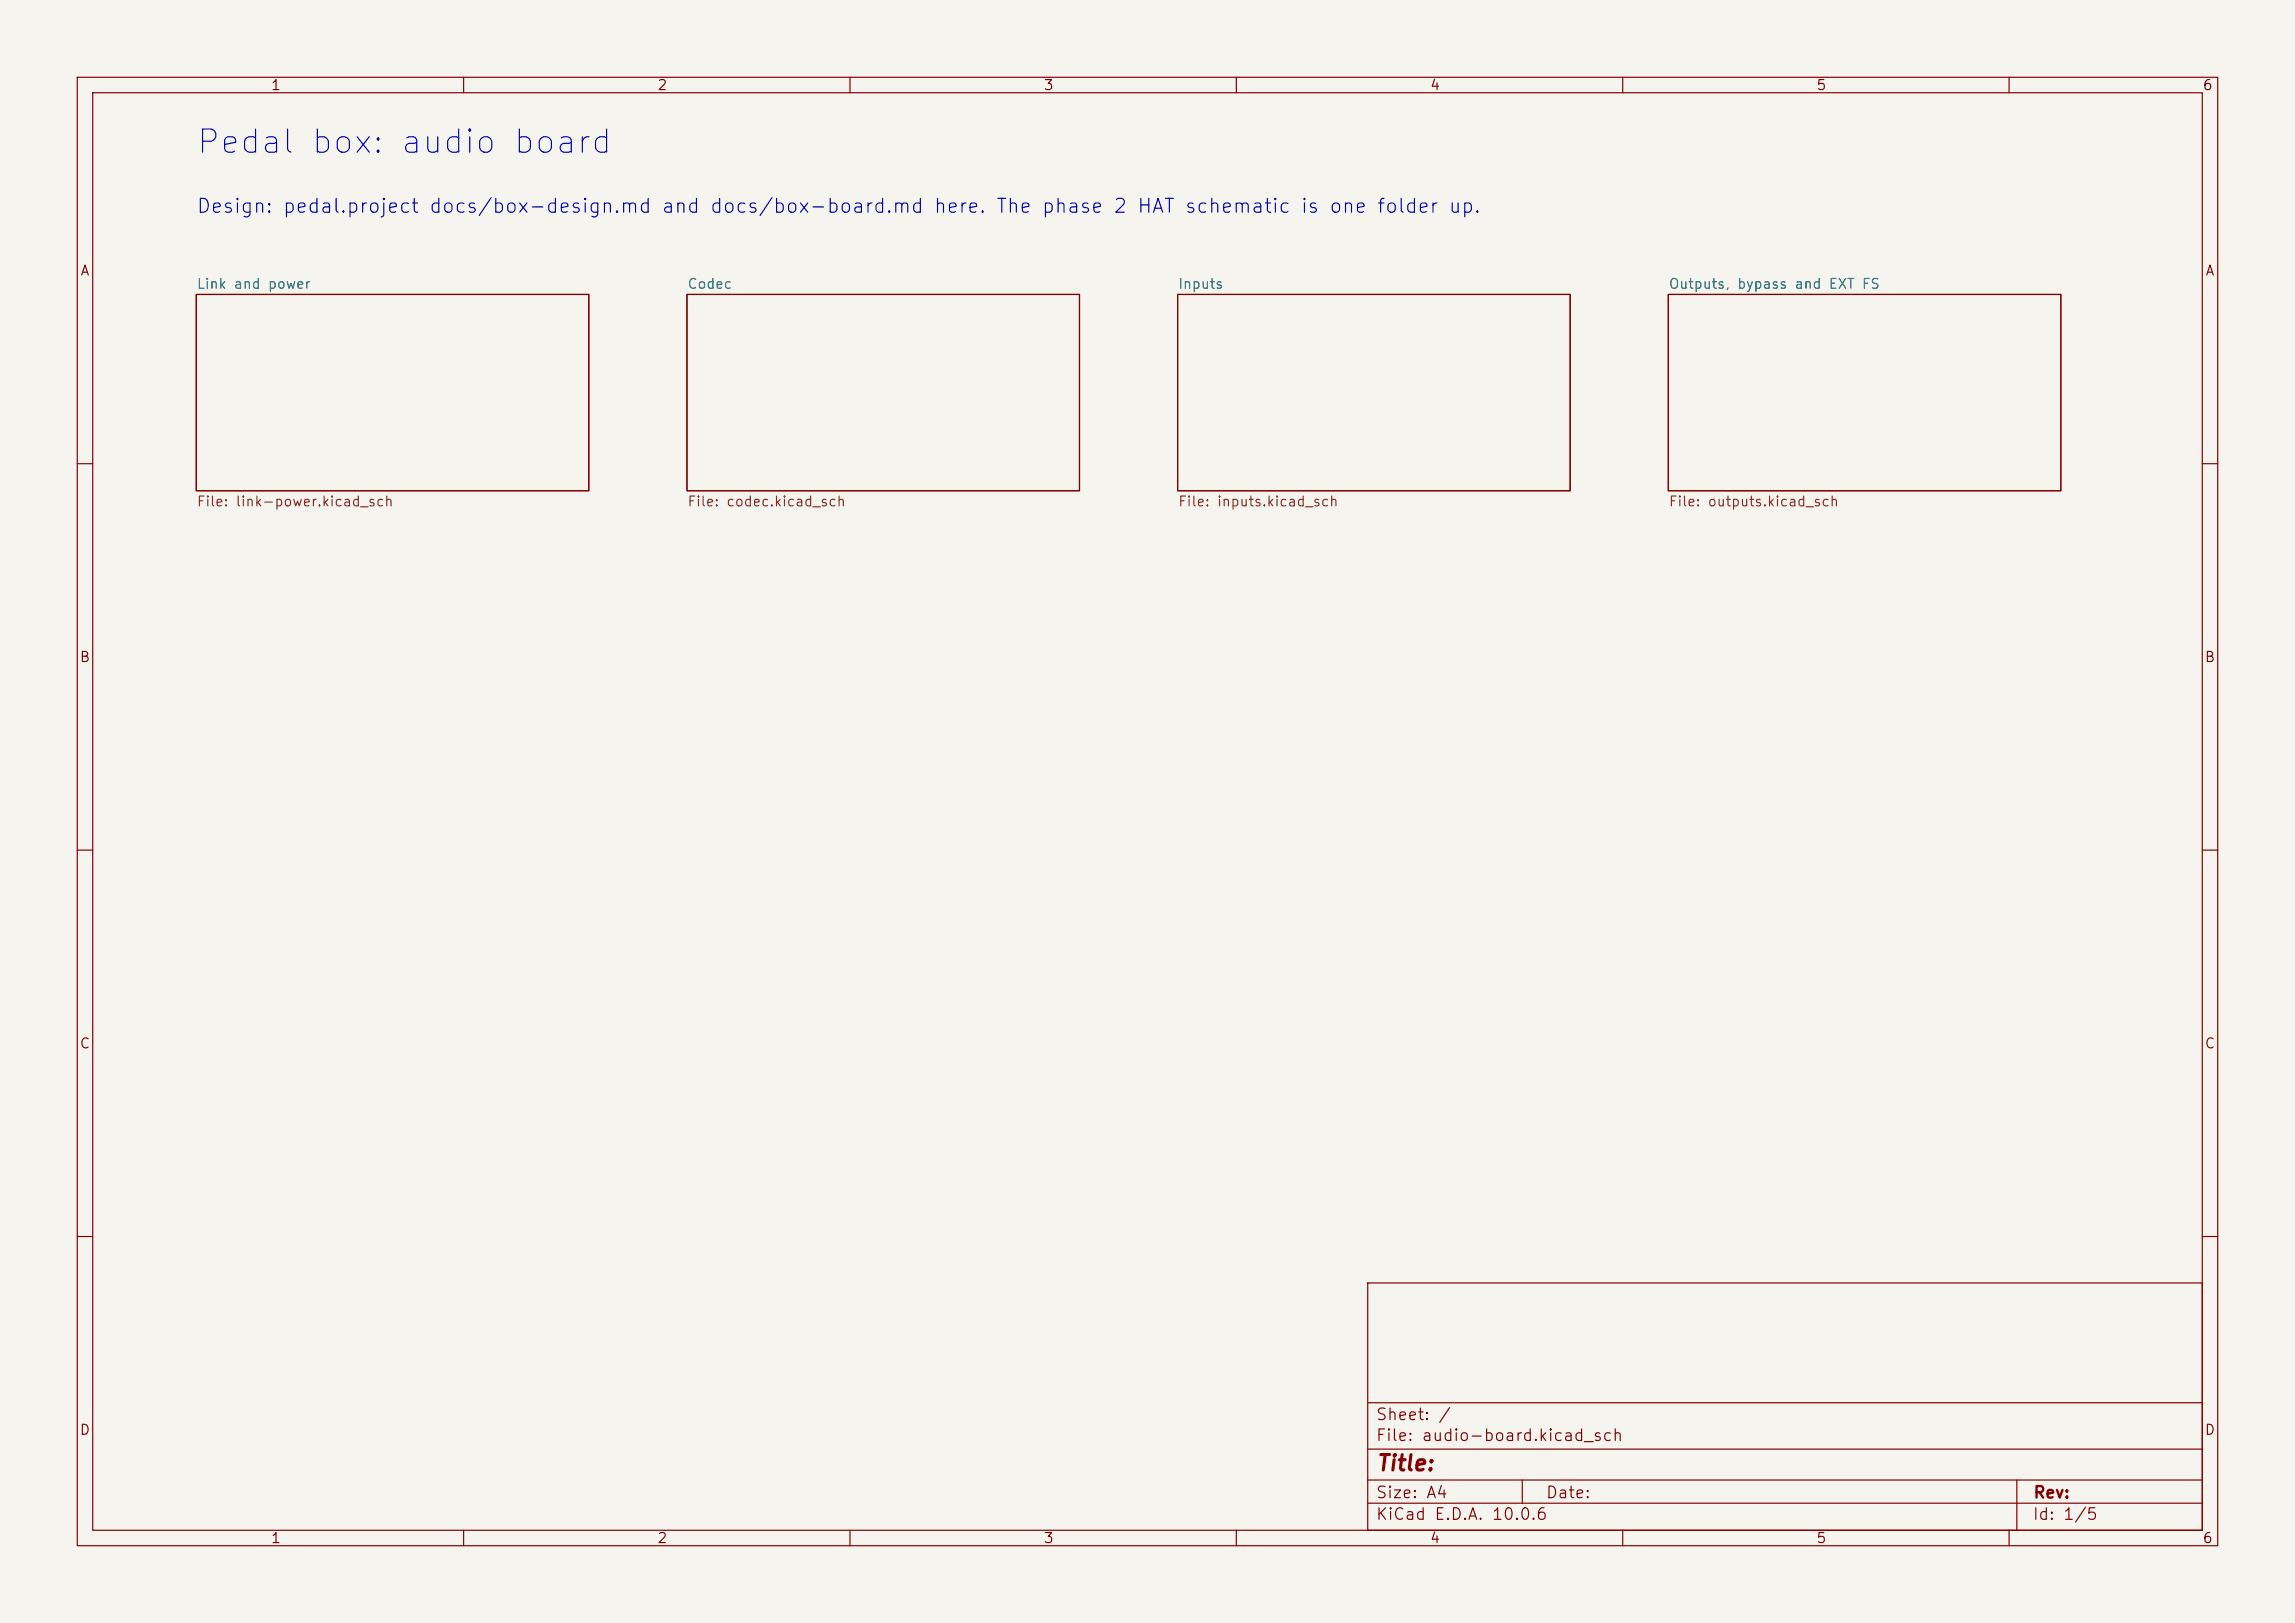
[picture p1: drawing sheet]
<svg xmlns="http://www.w3.org/2000/svg" width="297mm" height="210mm" viewBox="0 0 297 210" stroke-linecap="round" stroke-linejoin="round" font-family="sans-serif">
<defs><g id="words">
<text font-size="3" fill="#0000c2" x="25.2" y="20.6">Pedal box: audio board</text>
<text font-size="2" fill="#840000" x="178" y="190.8">Title:</text>
<text font-size="1.8" fill="#0000c2" x="25.3" y="28">Design: pedal.project docs/box-design.md and docs/box-board.md here. The phase 2 HAT schematic is one folder up.</text>
<g font-size="1.5" fill="#840000">
<text x="178" y="184.1">Sheet: /</text>
<text x="178" y="186.8">File: audio-board.kicad_sch</text>
<text x="178" y="197">KiCad E.D.A. 10.0.6</text>
<text x="178" y="194.2">Size: A4</text>
<text x="200" y="194.2">Date:</text>
<text x="263" y="197">Id: 1/5</text>
<text x="263" y="194.2">Rev:</text>
</g>
<g font-size="1.3" fill="#840000">
<text x="35" y="12">1</text>
<text x="85" y="12">2</text>
<text x="135" y="12">3</text>
<text x="185" y="12">4</text>
<text x="235" y="12">5</text>
<text x="285" y="12">6</text>
<text x="10.3" y="36">A</text>
<text x="285.3" y="36">A</text>
<text x="10.2" y="86">B</text>
<text x="285.2" y="86">B</text>
<text x="10.2" y="136">C</text>
<text x="285.2" y="136">C</text>
<text x="10.2" y="186">D</text>
<text x="285.2" y="186">D</text>
<text x="35" y="200">1</text>
<text x="85" y="200">2</text>
<text x="135" y="200">3</text>
<text x="185" y="200">4</text>
<text x="235" y="200">5</text>
<text x="285" y="200">6</text>
</g>
<g font-size="1.3" fill="#006464">
<text x="25.4" y="37.7">Link and power</text>
<text x="88.9" y="37.7">Codec</text>
<text x="152.4" y="37.7">Inputs</text>
<text x="215.9" y="37.7">Outputs, bypass and EXT FS</text>
</g>
<g font-size="1.3" fill="#725600">
<text x="25.4" y="65.8">File: link-power.kicad_sch</text>
<text x="88.9" y="65.8">File: codec.kicad_sch</text>
<text x="152.4" y="65.8">File: inputs.kicad_sch</text>
<text x="215.9" y="65.8">File: outputs.kicad_sch</text>
</g>
</g></defs>
<path d="M0 0h297v210h-297z" fill="#f5f4ef" stroke="#f5f4ef" stroke-width=".13"/>
<g fill="none" stroke="#840000" stroke-width=".15">
<path d="M10 10h277v190h-277zM12 12h273v186h-273zM60 10v2M110 10v2M160 10v2M210 10v2M260 10v2M25.4 38.1h50.8v25.4h-50.8zM88.9 38.1h50.8v25.4h-50.8zM152.4 38.1h50.8v25.4h-50.8zM215.9 38.1h50.8v25.4h-50.8zM10 60h2"/>
<path d="M285 60h2M10 110h2M285 110h2M10 160h2M177 166h108v32h-108zM285 160h2M60 198v2M110 198v2M160 198v2M177 194.5h108M177 191.5h108M177 187.5h108"/>
<path d="M177 181.5h108M197 191.5v3M210 198v2M260 198v2M261 191.5v6.5"/>
</g>
<use href="#words"/>
</svg>
